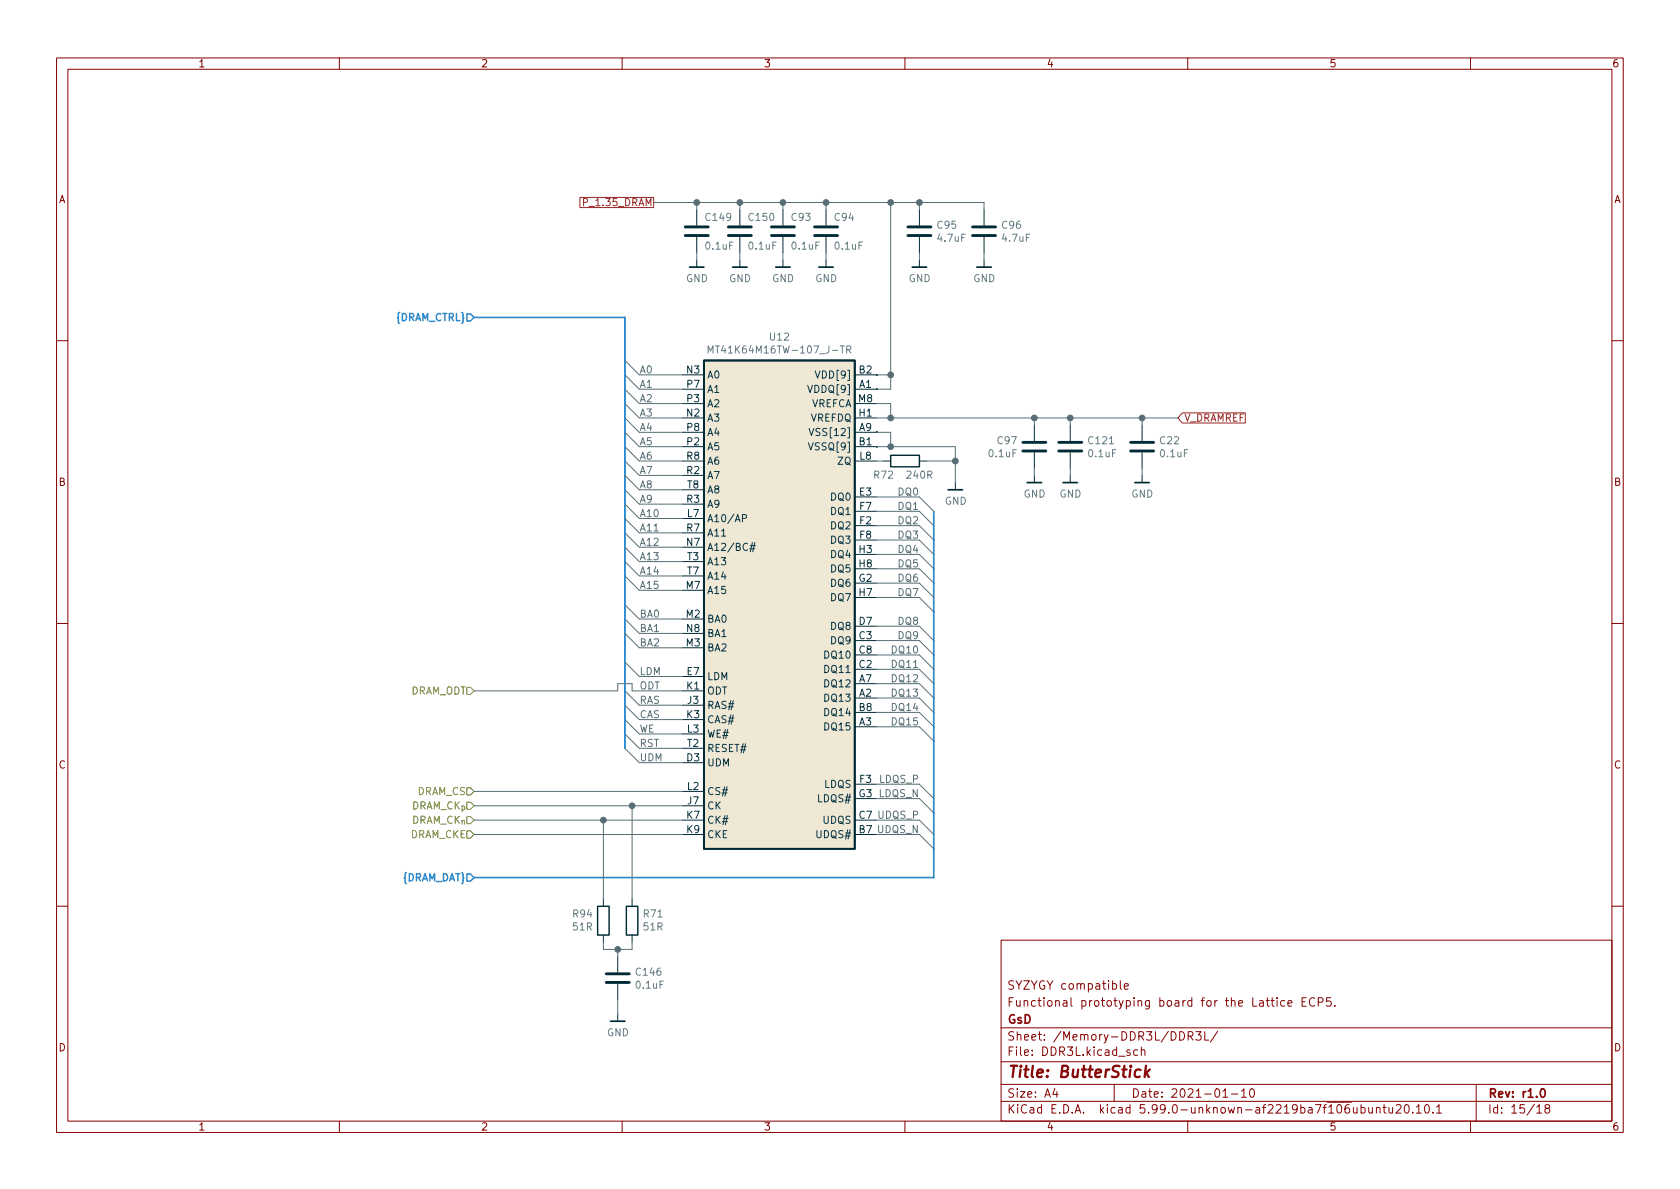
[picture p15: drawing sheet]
<svg xmlns="http://www.w3.org/2000/svg" width="297mm" height="210mm" viewBox="0 0 297 210" stroke-linecap="round" stroke-linejoin="round" font-family="sans-serif">
<defs><g id="words">
<text font-size="2.8" fill="#840000" x="178" y="190.6">Title: ButterStick</text>
<g font-size="2.1" fill="#840000">
<text x="178" y="178">Functional prototyping board for the Lattice ECP5.</text>
<text x="178" y="175">SYZYGY compatible</text>
<text x="178" y="184">Sheet: /Memory-DDR3L/DDR3L/</text>
<text x="178" y="181">GsD</text>
<text x="178" y="186.7">File: DDR3L.kicad_sch</text>
<text x="178" y="196.9">KiCad E.D.A. kicad 5.99.0-unknown-af2219ba7f~106~ubuntu20.10.1</text>
<text x="178" y="194.1">Size: A4</text>
<text x="200" y="194.1">Date: 2021-01-10</text>
<text x="263" y="194.1">Rev: r1.0</text>
<text x="263" y="196.9">Id: 15/18</text>
</g>
<g font-size="1.8" fill="#840000">
<text x="35" y="11.9">1</text>
<text x="85" y="11.9">2</text>
<text x="135" y="11.9">3</text>
<text x="185" y="11.9">4</text>
<text x="235" y="11.9">5</text>
<text x="285" y="11.9">6</text>
<text x="10.3" y="35.9">A</text>
<text x="285.3" y="35.9">A</text>
<text x="10.3" y="85.9">B</text>
<text x="285.3" y="85.9">B</text>
<text x="10.3" y="135.9">C</text>
<text x="285.3" y="135.9">C</text>
<text x="10.3" y="185.9">D</text>
<text x="285.3" y="185.9">D</text>
<text x="35" y="199.9">1</text>
<text x="85" y="199.9">2</text>
<text x="135" y="199.9">3</text>
<text x="185" y="199.9">4</text>
<text x="235" y="199.9">5</text>
<text x="285" y="199.9">6</text>
</g>
<g font-size="1.8" fill="#9f2523">
<text x="103.6" y="36.4">P_1.35_DRAM</text>
<text x="209.3" y="74.5">V_DRAMREF</text>
</g>
<g font-size="1.8" fill="#657b83">
<text x="124.9" y="39.1">C149</text>
<text x="132.5" y="39.1">C150</text>
<text x="140" y="39.1">C93</text>
<text x="147.6" y="39.1">C94</text>
<text x="165.8" y="40.4">C95</text>
<text x="177.2" y="40.4">C96</text>
<text x="124.9" y="44.1">0.1uF</text>
<text x="132.5" y="44.1">0.1uF</text>
<text x="140.1" y="44.1">0.1uF</text>
<text x="147.7" y="44.1">0.1uF</text>
<text x="165.9" y="42.7">4.7uF</text>
<text x="177.3" y="42.7">4.7uF</text>
<text x="121.3" y="49.9">GND</text>
<text x="128.9" y="49.9">GND</text>
<text x="136.5" y="49.9">GND</text>
<text x="144.1" y="49.9">GND</text>
<text x="160.6" y="49.9">GND</text>
<text x="172.1" y="49.9">GND</text>
<text x="126.6" y="62.5">MT41K64M16TW-107_J-TR</text>
<text x="136.2" y="60.2">U12</text>
<text x="174.9" y="80.8">0.1uF</text>
<text x="176.4" y="78.5">C97</text>
<text x="192.6" y="80.8">0.1uF</text>
<text x="192.6" y="78.5">C121</text>
<text x="205.2" y="78.5">C22</text>
<text x="205.3" y="80.8">0.1uF</text>
<text x="154.6" y="84.6">R72</text>
<text x="160.4" y="84.6">240R</text>
<text x="167" y="89.2">GND</text>
<text x="181" y="88">GND</text>
<text x="187.3" y="88">GND</text>
<text x="200" y="88">GND</text>
<text x="101.4" y="162.2">R94</text>
<text x="101.4" y="164.5">51R</text>
<text x="113.8" y="162.2">R71</text>
<text x="113.8" y="164.5">51R</text>
<text x="112.6" y="172.5">C146</text>
<text x="112.5" y="174.8">0.1uF</text>
<text x="107.3" y="183.2">GND</text>
</g>
<g font-size="1.8" fill="#268bd2">
<text x="70.1" y="56.8">{DRAM_CTRL}</text>
<text x="71.1" y="155.8">{DRAM_DAT}</text>
</g>
<g font-size="1.8" fill="#586e75">
<text x="113" y="71.1">A2</text>
<text x="113" y="68.6">A1</text>
<text x="113" y="66">A0</text>
<text x="113" y="76.2">A4</text>
<text x="113" y="73.6">A3</text>
<text x="113" y="83.8">A7</text>
<text x="113" y="81.3">A6</text>
<text x="113" y="78.7">A5</text>
<text x="113" y="86.3">A8</text>
<text x="113" y="88.9">A9</text>
<text x="158.9" y="87.6">DQ0</text>
<text x="113" y="91.4">A10</text>
<text x="113" y="94">A11</text>
<text x="158.9" y="92.7">DQ2</text>
<text x="158.9" y="95.2">DQ3</text>
<text x="158.9" y="90.2">DQ1</text>
<text x="113" y="101.6">A14</text>
<text x="113" y="99">A13</text>
<text x="113" y="96.5">A12</text>
<text x="158.9" y="100.3">DQ5</text>
<text x="158.9" y="97.8">DQ4</text>
<text x="113" y="104.1">A15</text>
<text x="158.9" y="102.9">DQ6</text>
<text x="158.9" y="105.4">DQ7</text>
<text x="113" y="111.7">BA1</text>
<text x="113" y="109.2">BA0</text>
<text x="158.9" y="113">DQ9</text>
<text x="158.9" y="110.5">DQ8</text>
<text x="113" y="114.3">BA2</text>
<text x="113" y="119.4">LDM</text>
<text x="157.9" y="115.6">DQ10</text>
<text x="157.9" y="118.1">DQ11</text>
<text x="113" y="124.4">RAS</text>
<text x="113" y="121.9">ODT</text>
<text x="157.9" y="125.7">DQ14</text>
<text x="157.9" y="123.2">DQ13</text>
<text x="157.9" y="120.6">DQ12</text>
<text x="113" y="127">CAS</text>
<text x="113" y="129.5">WE</text>
<text x="157.9" y="128.3">DQ15</text>
<text x="113" y="134.6">UDM</text>
<text x="113" y="132.1">RST</text>
<text x="151.9" y="141">G3 LDQS_N</text>
<text x="155.5" y="138.4">LDQS_P</text>
<text x="151.9" y="147.3">B7 UDQS_N</text>
<text x="151.9" y="144.8">C7 UDQS_P</text>
</g>
<g font-size="1.8" fill="#073642">
<text x="121.4" y="66">N3</text>
<text x="121.5" y="71.1">P3</text>
<text x="121.5" y="68.6">P7</text>
<text x="125" y="66.9">A0</text>
<text x="125" y="69.5">A1</text>
<text x="143.4" y="69.5">VDDQ[9]</text>
<text x="144.7" y="66.9">VDD[9]</text>
<text x="151.8" y="71.1">M8</text>
<text x="151.9" y="68.6">A1</text>
<text x="151.9" y="66">B2</text>
<text x="121.4" y="73.7">N2</text>
<text x="121.5" y="76.2">P8</text>
<text x="125" y="74.5">A3</text>
<text x="125" y="72">A2</text>
<text x="125" y="77.1">A4</text>
<text x="143.3" y="74.5">VREFDQ</text>
<text x="143.4" y="72">VREFCA</text>
<text x="143.9" y="77.1">VSS[12]</text>
<text x="151.9" y="76.2">A9</text>
<text x="151.9" y="73.7">H1</text>
<text x="121.4" y="83.8">R2</text>
<text x="121.4" y="81.3">R8</text>
<text x="121.5" y="78.7">P2</text>
<text x="125" y="79.6">A5</text>
<text x="125" y="82.2">A6</text>
<text x="143.5" y="79.6">VSSQ[9]</text>
<text x="148.2" y="82.2">ZQ</text>
<text x="151.9" y="78.7">B1</text>
<text x="152" y="81.3">L8</text>
<text x="121.4" y="88.9">R3</text>
<text x="121.5" y="86.4">T8</text>
<text x="125" y="84.7">A7</text>
<text x="125" y="89.8">A9</text>
<text x="125" y="87.2">A8</text>
<text x="147" y="88.5">DQ0</text>
<text x="152" y="87.6">E3</text>
<text x="121.4" y="94">R7</text>
<text x="121.5" y="91.4">L7</text>
<text x="125" y="92.3">A10/AP</text>
<text x="125" y="94.9">A11</text>
<text x="147" y="93.6">DQ2</text>
<text x="147" y="91.1">DQ1</text>
<text x="152" y="92.7">F2</text>
<text x="152" y="90.2">F7</text>
<text x="152" y="95.2">F8</text>
<text x="121.4" y="96.5">N7</text>
<text x="121.5" y="99.1">T3</text>
<text x="121.5" y="101.6">T7</text>
<text x="125" y="97.4">A12/BC#</text>
<text x="125" y="99.9">A13</text>
<text x="147" y="96.1">DQ3</text>
<text x="147" y="98.7">DQ4</text>
<text x="147" y="101.2">DQ5</text>
<text x="151.9" y="97.8">H3</text>
<text x="151.9" y="100.3">H8</text>
<text x="121.3" y="104.1">M7</text>
<text x="125" y="105">A15</text>
<text x="125" y="102.5">A14</text>
<text x="147" y="103.8">DQ6</text>
<text x="147" y="106.3">DQ7</text>
<text x="151.9" y="102.9">G2</text>
<text x="151.9" y="105.4">H7</text>
<text x="121.3" y="109.2">M2</text>
<text x="121.4" y="111.8">N8</text>
<text x="125" y="110.1">BA0</text>
<text x="125" y="112.6">BA1</text>
<text x="147" y="113.9">DQ9</text>
<text x="147" y="111.4">DQ8</text>
<text x="151.9" y="113">C3</text>
<text x="151.9" y="110.5">D7</text>
<text x="121.3" y="114.3">M3</text>
<text x="121.5" y="119.4">E7</text>
<text x="125" y="115.2">BA2</text>
<text x="146" y="119">DQ11</text>
<text x="146" y="116.5">DQ10</text>
<text x="151.9" y="118.1">C2</text>
<text x="151.9" y="115.6">C8</text>
<text x="121.4" y="121.9">K1</text>
<text x="121.6" y="124.5">J3</text>
<text x="125" y="120.3">LDM</text>
<text x="125" y="125.3">RAS#</text>
<text x="125" y="122.8">ODT</text>
<text x="146" y="124.1">DQ13</text>
<text x="146" y="121.5">DQ12</text>
<text x="151.9" y="123.2">A2</text>
<text x="151.9" y="120.6">A7</text>
<text x="151.9" y="125.7">B8</text>
<text x="121.4" y="127">K3</text>
<text x="121.5" y="129.5">L3</text>
<text x="125" y="127.9">CAS#</text>
<text x="125" y="130.4">WE#</text>
<text x="146" y="129.2">DQ15</text>
<text x="146" y="126.6">DQ14</text>
<text x="151.9" y="128.3">A3</text>
<text x="121.4" y="134.6">D3</text>
<text x="121.5" y="132.1">T2</text>
<text x="125" y="135.5">UDM</text>
<text x="125" y="133">RESET#</text>
<text x="121.5" y="139.7">L2</text>
<text x="121.6" y="142.2">J7</text>
<text x="125" y="143.1">CK</text>
<text x="125" y="140.6">CS#</text>
<text x="144.7" y="141.9">LDQS#</text>
<text x="145.7" y="139.3">LDQS</text>
<text x="152" y="138.4">F3</text>
<text x="121.4" y="144.8">K7</text>
<text x="121.4" y="147.3">K9</text>
<text x="125" y="145.7">CK#</text>
<text x="125" y="148.2">CKE</text>
<text x="144.5" y="148.2">UDQS#</text>
<text x="145.5" y="145.7">UDQS</text>
</g>
<g font-size="1.8" fill="#859900">
<text x="72.4" y="122.8">DRAM_ODT</text>
<text x="70.2" y="143.1">DRAM_CK_{p}</text>
<text x="73.7" y="140.6">DRAM_CS</text>
<text x="70.2" y="145.7">DRAM_CK_{n}</text>
<text x="72.4" y="148.2">DRAM_CKE</text>
</g>
</g></defs>
<g fill="none" stroke="#840000" stroke-width=".18">
<path d="M10 10.2h277v190.1h-277zM12 12.2h273v186.1h-273zM60 10.2v2M110 10.2v2M160 10.2v2M210 10.2v2M260 10.2v2M10 60.2h2M285 60.2h2M10 110.2h2M285 110.2h2M10 160.2h2"/>
<path d="M177 166.3h108v32h-108zM198.1 173.4v1.3l.2 .2M198.8 174.4l.7-.1-.1-.3-.4-.1-.2 .2 .1 .8h.5M224.7 176.9h.6M224.9 176.4v1.3l.4 .2M225.8 176.4v.2M225.8 176.9v1M227.1 177l-.4-.1-.3 .3v.4l.2 .3h.5M227.7 177.4l.7-.1v-.3l-.5-.1-.2 .2 .1 .8h.6M230.2 177.1h.5M230.9 176.4h-.7v1.5h.7M232.4 176.6a.6 .6 0 0 0-.7 0 .6 .6 0 0 0-.2 .7 .56 .56 0 0 0 .3 .6 .56 .56 0 0 0 .6-.1"/>
<path d="M233.1 177.2l.7-.1 .1-.2v-.3l-.3-.2h-.5v1.5M235.3 176.4h-.7l-.1 .7 .2-.1 .5 .1 .2 .2-.1 .5-.2 .1-.6-.1M236 177.8v.1M285 160.2h2M60 198.3v2M110 198.3v2M160 198.3v2M177 194.8h108M177 191.8h108M177 187.8h108M177 181.8h108M186.5 192.5l-.4 1h1"/>
<path d="M186.9 193v1M197 191.8v3M199.8 185.7l-.4-.1-.2 .2 .1 .3 .5 .1v.4h-.6M201.1 185.7l-.4-.1-.3 .3v.4l.2 .3h.5M201.8 185.8l.2-.2 .4 .1v.9M201.8 185.1v1.5M208.6 182.4a.76 .76 0 0 1 .8 .8 .76 .76 0 0 1-.8 .7zM210 198.3v2M210.1 183.2l.7-.1 .1-.2v-.3l-.3-.2h-.5v1.5M210.4 183.2l.5 .7M211.4 182.4h1l-.5 .6 .4 .1v.7l-.2 .1h-.5l-.2-.1M213 182.4v1.5h.7"/>
<path d="M215.3 182.4l-1.3 1.9M216.2 194h.9M217.7 193.5h1.2M219.5 193l.4-.5v1.5M219.5 194h.9M221.1 192.6l.2-.1a.81 .81 0 0 1 .6 .7 .81 .81 0 0 1-.3 .8h-.2a.81 .81 0 0 1-.5-.6 .81 .81 0 0 1 .2-.8zM242 195.8l.1 1h.3l.2-.1M242.6 195.8v1M243.4 196l.2-.2 .3 .1 .1 .9M243.4 195.8v1M244.5 195.8h.6M244.7 195.3v1.3l.4 .2"/>
<path d="M245.6 195.8v1h.4l.2-.1M246.2 195.8v1M246.9 195.5l.5-.2 .2 .2 .1 .3-.9 1h.9M248.5 195.4l.1-.1a.81 .81 0 0 1 .6 .7 .81 .81 0 0 1-.3 .8h-.1a.81 .81 0 0 1-.6-.6 .81 .81 0 0 1 .3-.8zM249.8 196.7v.1M250.4 195.8l.5-.5v1.5M250.4 196.8h.9M252 195.5l.2-.2a.81 .81 0 0 1 .6 .7 .81 .81 0 0 1-.3 .8h-.1a.81 .81 0 0 1-.4-1.3zM253.4 196.7v.1M254 195.8l.4-.5v1.5M254 196.8h.9M260 198.3v2"/>
<path d="M261 191.8v6.5M271.7 195.8l.5-.5v1.5M271.7 196.8h.9M273.4 196l-.3-.3 .1-.2 .2-.2 .5 .1 .1 .2-.1 .2-.6 .2-.2 .3 .1 .4 .2 .1h.3l.3-.3-.1-.4-.2-.1"/>
</g>
<path d="M272.6 192.6l.1-.1a.81 .81 0 0 1 .6 .7 .81 .81 0 0 1-.3 .8h-.2a.82 .82 0 0 1-.5-.6 .82 .82 0 0 1 .3-.8z" fill="none" stroke="#840000" stroke-width=".3"/>
<path d="M201.7 189.2a.66 .66 0 0 0-1 .3l-.1 .6 .2 .3 .1 .1 .6-.1M202.6 188.5l-.2 2M202.7 189.7l.4 .8M203.3 189.1l-.9 .8" fill="none" stroke="#840000" stroke-width=".4"/>
<path d="M157.5 80.5h5.1v2h-5.1zM105.7 160.3h2v5h-2zM110.7 160.3h2.1v5h-2.1z" fill="none" stroke="#002b36" stroke-width=".25"/>
<g fill="none" stroke="#002b36" stroke-width=".18">
<path d="M123.2 37.1v2.8M130.8 37.1v2.8M138.4 37.1v2.8M146 37.1v2.8M162.6 37.1v2.8M174 37.1v2.8M123.2 41.9v2.8M123.2 46v1.2M130.8 41.9v2.8M130.8 46v1.2M138.4 41.9v2.8M138.4 46v1.2"/>
<path d="M146 41.9v2.8M146 46v1.2M162.6 41.9v2.8M162.6 46v1.2M174 41.9v2.8M174 46v1.2M120.6 68.8h3.9M120.6 76.4h3.9M120.6 79h3.9M120.6 66.3h3.9M120.6 73.9h3.9M120.6 71.4h3.9"/>
<path d="M151.1 68.8h3.8M151.1 76.4h3.8M151.1 79h3.8M151.1 66.3h3.8M151.1 73.9h3.8M151.1 71.4h3.8M154.9 68.8h.1M154.9 76.4h.1M154.9 79h.1M154.9 66.3h.1M182.9 75.2v2.8M189.2 75.2v2.8"/>
<path d="M201.9 75.2v2.8M120.6 81.5h3.9M120.6 91.7h3.9M120.6 96.8h3.9M120.6 84.1h3.9M120.6 89.1h3.9M120.6 94.2h3.9M120.6 99.3h3.9M120.6 86.6h3.9M151.1 81.5h3.8M151.1 87.9h3.8M151.1 93h3.8"/>
<path d="M151.1 90.4h3.8M151.1 95.5h3.8M151.1 98h3.8M156.2 81.5h1.3M162.6 81.5h1.2M168.9 85.3v1.3M182.9 80v2.8M182.9 84.1v1.2M189.2 80v2.8M189.2 84.1v1.2M201.9 80v2.8M201.9 84.1v1.2"/>
<path d="M120.6 119.6h3.9M120.6 109.5h3.9M120.6 114.5h3.9M120.6 104.4h3.9M120.6 112h3.9M120.6 101.8h3.9M151.1 118.4h3.8M151.1 113.3h3.8M151.1 115.8h3.8M151.1 110.7h3.8M151.1 103.1h3.8M151.1 105.7h3.8"/>
<path d="M151.1 100.6h3.8M120.6 134.9h3.9M120.6 124.7h3.9M120.6 122.2h3.9M120.6 127.2h3.9M120.6 139.9h3.9M120.6 129.8h3.9M120.6 132.3h3.9M151.1 123.4h3.8M151.1 128.5h3.8M151.1 120.9h3.8M151.1 126h3.8"/>
<path d="M151.1 138.7h3.8M106.7 159v1.3M111.8 159v1.3M120.6 147.6h3.9M120.6 145h3.9M120.6 142.5h3.9M151.1 147.6h3.8M151.1 145h3.8M151.1 141.2h3.8M106.7 165.3v1.3M109.2 169.2v2.8M109.2 174v2.8"/>
<path d="M109.2 179.3v1.3M111.8 165.3v1.3"/>
</g>
<path d="M121.9 47.2h2.6M129.5 47.2h2.6M137.2 47.2h2.5M144.8 47.2h2.5M161.3 47.2h2.5M172.7 47.2h2.6M167.6 86.6h2.6M181.6 85.3h2.5M188 85.3h2.5M200.7 85.3h2.5M107.9 180.6h2.6" fill="none" stroke="#002b36" stroke-width=".3"/>
<g fill="none" stroke="#002b36" stroke-width=".51">
<path d="M121.2 41.7h4M121.2 40.1h4M128.8 41.7h4M128.8 40.1h4M136.4 41.7h4.1M136.4 40.1h4.1M144 41.7h4.1M144 40.1h4.1M160.5 41.7h4.1M160.5 40.1h4.1M172 41.7h4M172 40.1h4"/>
<path d="M180.8 79.8h4.1M180.8 78.2h4.1M187.2 79.8h4.1M187.2 78.2h4.1M199.9 79.8h4.1M199.9 78.2h4.1M107.2 173.7h4.1M107.2 172.2h4.1"/>
</g>
<path d="M124.5 63.7h26.6v86.4h-26.6z" fill="#eee8d5" stroke="#eee8d5" stroke-width=".18"/>
<path d="M124.5 63.7h26.6v86.4h-26.6z" fill="none" stroke="#002b36" stroke-width=".33"/>
<path d="M142.9 78.3l.4 1.3 .5-1.3M143 75.8l.5 1.2 .4-1.2M144.1 65.6l.5 1.3 .4-1.3M131.3 91.7l.6-.1 .1-.2-.1-.3-.6-.1v1.3M132.5 97h1M132.7 96.5h.9M133 96l-.3 1.6M133.5 96l-.4 1.6" fill="none" stroke="#073642" stroke-width=".18"/>
<path d="M125.2 62.4v-1.2l.4 .9 .5-.9v1.2M149.7 61.8h.6l.1-.2v-.3l-.7-.1v1.2M150 61.8l.4 .6" fill="none" stroke="#657b83" stroke-width=".18"/>
<path d="M82.5 121.5h.7l.6 .7-.6 .6h-.7zM82.5 139.3h.7l.6 .6-.6 .7h-.7zM82.5 144.4h.7l.6 .6-.6 .7h-.7zM82.5 141.9h.7l.6 .6-.6 .6h-.7zM82.5 146.9h.7l.6 .7-.6 .6h-.7z" fill="none" stroke="#859900" stroke-width=".18"/>
<path d="M82.5 55.5h.7l.6 .6-.6 .7h-.7zM82.5 154.6h.7l.6 .6-.6 .6h-.7z" fill="none" stroke="#268bd2" stroke-width=".25"/>
<path d="M102.5 34.9h13.1v1.8h-13.1zM209 73h11.2v1.8h-11.2l-.7-.9z" fill="none" stroke="#9f2523" stroke-width=".18"/>
<path d="M83.8 56.1h26.7v76.2M165.1 90.4v64.8h-81.3" fill="none" stroke="#268bd2" stroke-width=".3"/>
<g fill="none" stroke="#586e75" stroke-width=".18">
<path d="M115.6 35.8h58.4v1.3M123.2 35.8v1.3M130.8 35.8v1.3M138.4 35.8v1.3M146 35.8v1.3M157.5 35.8v33h-2.6M162.6 35.8v1.3M123.2 44.7v1.3M130.8 44.7v1.3M138.4 44.7v1.3M146 44.7v1.3M162.6 44.7v1.3"/>
<path d="M174 44.7v1.3M110.5 71.4l2.5 2.5h7.6M110.5 63.7l2.5 2.6h7.6M110.5 79l2.5 2.5h7.6M110.5 76.4l2.5 2.6h7.6M110.5 73.9l2.5 2.5h7.6M110.5 66.3l2.5 2.5h7.6M110.5 68.8l2.5 2.6h7.6M154.9 73.9h53.4M154.9 66.3h2.6M154.9 79h14v6.3M154.9 71.4h2.6v2.5"/>
<path d="M154.9 76.4h2.6v2.6M182.9 73.9v1.3M189.2 73.9v1.3M201.9 73.9v1.3M110.5 91.7l2.5 2.5h7.6M110.5 81.5l2.5 2.6h7.6M110.5 84.1l2.5 2.5h7.6M110.5 89.1l2.5 2.6h7.6M110.5 86.6l2.5 2.5h7.6M110.5 94.2l2.5 2.6h7.6M110.5 99.3l2.5 2.5h7.6M110.5 96.8l2.5 2.5h7.6"/>
<path d="M154.9 87.9h7.7l2.5 2.5M154.9 81.5h1.3M154.9 98h7.7l2.5 2.6M154.9 90.4h7.7l2.5 2.6M154.9 93h7.7l2.5 2.5M154.9 95.5h7.7l2.5 2.5M163.8 81.5h5.1M182.9 82.8v1.3M189.2 82.8v1.3M201.9 82.8v1.3M110.5 106.9l2.5 2.6h7.6M110.5 117.1l2.5 2.5h7.6"/>
<path d="M110.5 112l2.5 2.5h7.6M110.5 109.5l2.5 2.5h7.6M110.5 101.8l2.5 2.6h7.6M154.9 118.4h7.7l2.5 2.5M154.9 115.8h7.7l2.5 2.6M154.9 110.7h7.7l2.5 2.6M154.9 113.3h7.7l2.5 2.5M154.9 100.6h7.7l2.5 2.5M154.9 105.7h7.7l2.5 2.5M154.9 103.1h7.7l2.5 2.6M83.8 122.2h25.4v-1.3h2.6v1.3h8.8M83.8 139.9h36.8"/>
<path d="M110.5 129.8l2.5 2.5h7.6M110.5 127.2l2.5 2.6h7.6M110.5 124.7l2.5 2.5h7.6M110.5 132.3l2.5 2.6h7.6M110.5 122.2l2.5 2.5h7.6M154.9 138.7h7.7l2.5 2.5M154.9 128.5h7.7l2.5 2.6M154.9 126h7.7l2.5 2.5M154.9 123.4h7.7l2.5 2.6M154.9 120.9h7.7l2.5 2.5M83.8 147.6h36.8M83.8 145h36.8"/>
<path d="M83.8 142.5h36.8M106.7 145v14M111.8 142.5v16.5M154.9 147.6h7.7l2.5 2.5M154.9 145h7.7l2.5 2.6M154.9 141.2h7.7l2.5 2.6M106.7 166.6v1.3h5.1v-1.3M109.2 167.9v1.3M109.2 176.8v2.5"/>
</g>
<g fill="#586e75" stroke="#586e75" stroke-width=".18">
<circle cx="168.9" cy="81.5" r=".51"/>
<circle cx="162.6" cy="35.8" r=".51"/>
<circle cx="182.9" cy="73.9" r=".51"/>
<circle cx="201.9" cy="73.9" r=".51"/>
<circle cx="189.2" cy="73.9" r=".51"/>
<circle cx="157.5" cy="66.3" r=".51"/>
<circle cx="157.5" cy="73.9" r=".51"/>
<circle cx="123.2" cy="35.8" r=".51"/>
<circle cx="157.5" cy="35.8" r=".51"/>
<circle cx="157.5" cy="79" r=".51"/>
<circle cx="146.1" cy="35.8" r=".51"/>
<circle cx="130.8" cy="35.8" r=".51"/>
<circle cx="138.4" cy="35.8" r=".51"/>
<circle cx="106.7" cy="145" r=".51"/>
<circle cx="111.8" cy="142.5" r=".51"/>
<circle cx="109.2" cy="167.9" r=".51"/>
</g>
<use href="#words"/>
</svg>
